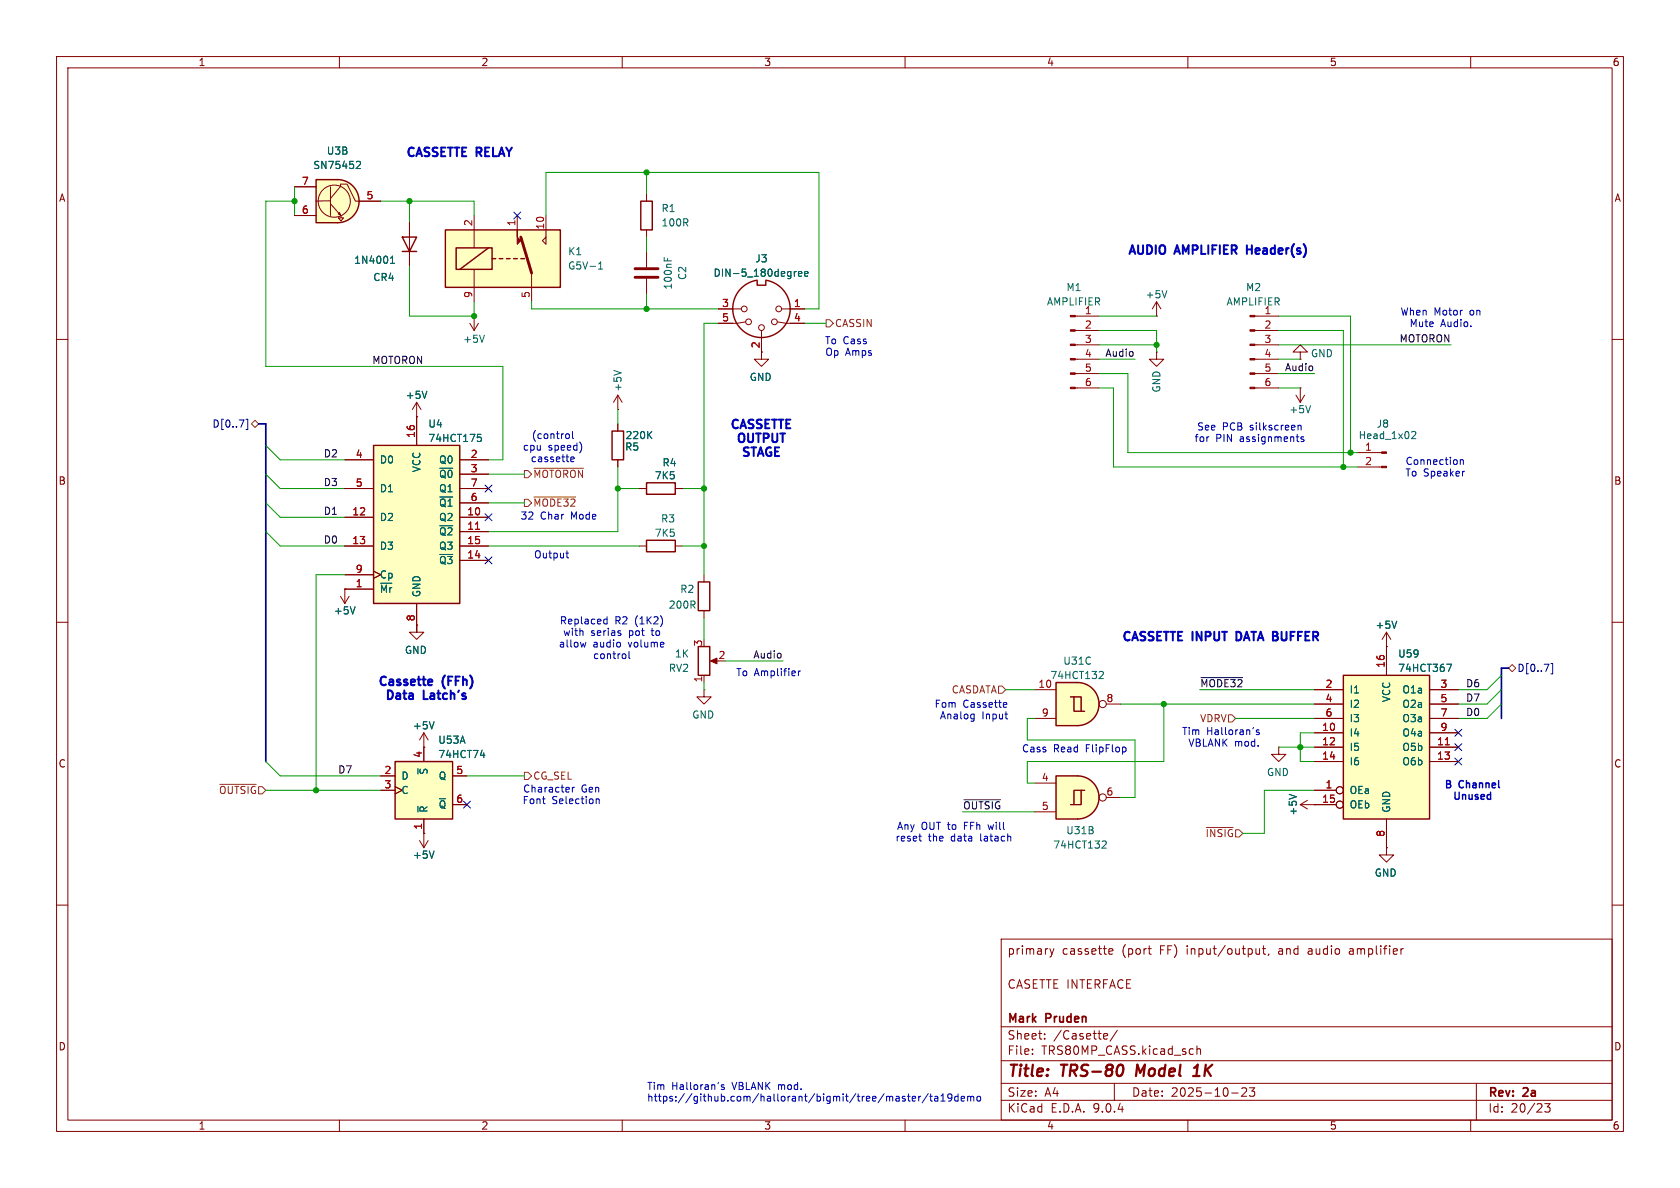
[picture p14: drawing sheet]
<svg xmlns="http://www.w3.org/2000/svg" width="297mm" height="210mm" viewBox="0 0 297 210" stroke-linecap="round" stroke-linejoin="round" font-family="sans-serif">
<defs><g id="words">
<g font-size="2.8" fill="#840000">
<text x="178" y="190.9">Title:</text>
<text x="187.7" y="190.9">TRS-80</text>
<text x="201.7" y="190.9">Model</text>
<text x="212.7" y="190.9">1K</text>
</g>
<g font-size="2.1" fill="#0000c2">
<text x="71.5" y="28.2">CASSETTE RELAY</text>
<text x="199.2" y="45.5">AUDIO</text>
<text x="207.8" y="45.5">AMPLIFIER</text>
<text x="221.2" y="45.5">Header(s)</text>
<text x="128.8" y="76.3">CASSETTE</text>
<text x="129.9" y="78.8">OUTPUT</text>
<text x="130.8" y="81.2">STAGE</text>
<text x="198.1" y="113.8">CASSETTE INPUT</text>
<text x="219.4" y="113.8">DATA BUFFER</text>
<text x="66.6" y="121.7">Cassette</text>
<text x="67.8" y="124.2">Data</text>
<text x="74.9" y="124.2">Latch's</text>
<text x="78.3" y="121.7">(FFh)</text>
</g>
<g font-size="2.1" fill="#840000">
<text x="178" y="169">primary</text>
<text x="187.7" y="169">cassette</text>
<text x="198.4" y="169">(port</text>
<text x="205.2" y="169">FF)</text>
<text x="210.1" y="169">input/output,</text>
<text x="226.4" y="169">and</text>
<text x="231.8" y="169">audio</text>
<text x="239.2" y="169">amplifier</text>
<text x="178" y="175">CASETTE INTERFACE</text>
<text x="178" y="184">Sheet:</text>
<text x="178" y="181.2">Mark</text>
<text x="185" y="181.2">Pruden</text>
<text x="186.2" y="184">/Casette/</text>
<text x="178" y="186.7">File:</text>
<text x="184.1" y="186.7">TRS80MP_CASS.kicad_sch</text>
<text x="178" y="196.9">KiCad</text>
<text x="178" y="194.1">Size:</text>
<text x="184.7" y="194.1">A4</text>
<text x="185.7" y="196.9">E.D.A.</text>
<text x="193.3" y="196.9">9.0.4</text>
<text x="200" y="194.1">Date:</text>
<text x="207" y="194.1">2025-10-23</text>
<text x="263" y="194.3">Rev:</text>
<text x="263" y="196.9">Id:</text>
<text x="267.1" y="196.9">20/23</text>
<text x="269.4" y="194.3">2a</text>
</g>
<g font-size="1.8" fill="#840000">
<text x="35" y="11.9">1</text>
<text x="85" y="11.9">2</text>
<text x="135" y="11.9">3</text>
<text x="185" y="11.9">4</text>
<text x="235" y="11.9">5</text>
<text x="285" y="11.9">6</text>
<text x="10.3" y="35.9">A</text>
<text x="285.3" y="35.9">A</text>
<text x="134.4" y="61.7" transform="rotate(-90 134.4 61.7)">2</text>
<text x="10.3" y="85.9">B</text>
<text x="285.3" y="85.9">B</text>
<text x="10.3" y="135.9">C</text>
<text x="285.3" y="135.9">C</text>
<text x="10.3" y="185.9">D</text>
<text x="285.3" y="185.9">D</text>
<text x="35" y="199.9">1</text>
<text x="85" y="199.9">2</text>
<text x="135" y="199.9">3</text>
<text x="185" y="199.9">4</text>
<text x="235" y="199.9">5</text>
<text x="285" y="199.9">6</text>
</g>
<g font-size="1.8" fill="#006464">
<text x="57.7" y="27.5">U3B</text>
<text x="55.3" y="30.1">SN75452</text>
<text x="116.8" y="37.7">R1</text>
<text x="116.8" y="40.2">100R</text>
<text x="62.5" y="46.8">1N4001</text>
<text x="100.3" y="45.3">K1</text>
<text x="100.3" y="47.9">G5V-1</text>
<text x="133.4" y="46.6">J3</text>
<text x="65.9" y="49.9">CR4</text>
<text x="119" y="51.3" transform="rotate(-90 119 51.3)">100nF</text>
<text x="121.5" y="49.6" transform="rotate(-90 121.5 49.6)">C2</text>
<text x="126.1" y="49.1">DIN-5_180degree</text>
<text x="188.4" y="51.7">M1</text>
<text x="202.4" y="52.9">+5V</text>
<text x="220.2" y="51.7">M2</text>
<text x="185" y="54.2">AMPLIFIER</text>
<text x="216.7" y="54.2">AMPLIFIER</text>
<text x="81.8" y="60.8">+5V</text>
<text x="231.7" y="63.3">GND</text>
<text x="71.6" y="70.7">+5V</text>
<text x="110.1" y="69.3" transform="rotate(-90 110.1 69.3)">+5V</text>
<text x="132.4" y="67.5">GND</text>
<text x="205.3" y="69.5" transform="rotate(-90 205.3 69.5)">GND</text>
<text x="75.6" y="75.8">U4</text>
<text x="110.5" y="77.8">220K</text>
<text x="227.8" y="73.3">+5V</text>
<text x="240.1" y="77.8">Head_1x02</text>
<text x="243.3" y="75.8">J8</text>
<text x="67.1" y="82.1">D0</text>
<text x="74.5" y="83.6" transform="rotate(-90 74.5 83.6)">VCC</text>
<text x="75.6" y="78.3">74HCT175</text>
<text x="77.5" y="82.1">Q0</text>
<text x="110.4" y="79.9">R5</text>
<text x="117" y="82.7">R4</text>
<text x="67.1" y="87.2">D1</text>
<text x="77.5" y="84.7">~{Q0}</text>
<text x="77.5" y="87.2">Q1</text>
<text x="77.5" y="89.8">~{Q1}</text>
<text x="115.7" y="84.9">7K5</text>
<text x="67.1" y="92.3">D2</text>
<text x="77.5" y="92.3">Q2</text>
<text x="77.5" y="94.8">~{Q2}</text>
<text x="115.7" y="95.1">7K5</text>
<text x="116.8" y="92.6">R3</text>
<text x="67.1" y="97.4">D3</text>
<text x="77.5" y="97.4">Q3</text>
<text x="77.5" y="99.9">~{Q3}</text>
<text x="67.1" y="102.5">Cp</text>
<text x="67.1" y="105">~{Mr}</text>
<text x="74.5" y="105.7" transform="rotate(-90 74.5 105.7)">GND</text>
<text x="118.1" y="107.8">200R</text>
<text x="120.2" y="105">R2</text>
<text x="58.9" y="108.8">+5V</text>
<text x="243.1" y="111.4">+5V</text>
<text x="71.5" y="115.8">GND</text>
<text x="118.1" y="119">RV2</text>
<text x="119.2" y="116.4">1K</text>
<text x="187.9" y="117.7">U31C</text>
<text x="247.1" y="116.4">U59</text>
<text x="247.1" y="119">74HCT367</text>
<text x="185.6" y="120.2">74HCT132</text>
<text x="238.5" y="122.8">I1</text>
<text x="238.5" y="125.3">I2</text>
<text x="246" y="124.2" transform="rotate(-90 246 124.2)">VCC</text>
<text x="247.8" y="122.8">O1a</text>
<text x="247.8" y="125.3">O2a</text>
<text x="72.9" y="129.1">+5V</text>
<text x="77.4" y="131.7">U53A</text>
<text x="122.3" y="127.2">GND</text>
<text x="238.5" y="127.9">I3</text>
<text x="238.5" y="130.4">I4</text>
<text x="247.8" y="127.9">O3a</text>
<text x="247.8" y="130.4">O4a</text>
<text x="75.8" y="137" transform="rotate(-90 75.8 137)">~{S}</text>
<text x="77.4" y="134.2">74HCT74</text>
<text x="223.9" y="137.4">GND</text>
<text x="238.5" y="132.9">I5</text>
<text x="238.5" y="135.5">I6</text>
<text x="247.8" y="132.9">O5b</text>
<text x="247.8" y="135.5">O6b</text>
<text x="70.9" y="138">D</text>
<text x="70.9" y="140.6">C</text>
<text x="75.8" y="143.8" transform="rotate(-90 75.8 143.8)">~{R}</text>
<text x="77.5" y="138">Q</text>
<text x="77.5" y="143.1">~{Q}</text>
<text x="238.5" y="140.6">OEa</text>
<text x="238.5" y="143.1">OEb</text>
<text x="246" y="143.8" transform="rotate(-90 246 143.8)">GND</text>
<text x="188.4" y="147.7">U31B</text>
<text x="229.5" y="144.3" transform="rotate(-90 229.5 144.3)">+5V</text>
<text x="72.9" y="152">+5V</text>
<text x="186.1" y="150.2">74HCT132</text>
<text x="242.9" y="155.2">GND</text>
</g>
<g font-size="1.8" fill="#a90000">
<text x="53.3" y="32.8">7</text>
<text x="64.7" y="35.3">5</text>
<text x="53.3" y="37.8">6</text>
<text x="83.6" y="40.1" transform="rotate(-90 83.6 40.1)">2</text>
<text x="91.2" y="40.1" transform="rotate(-90 91.2 40.1)">1</text>
<text x="96.3" y="40.7" transform="rotate(-90 96.3 40.7)">10</text>
<text x="83.6" y="52.8" transform="rotate(-90 83.6 52.8)">9</text>
<text x="93.7" y="52.8" transform="rotate(-90 93.7 52.8)">5</text>
<text x="127.6" y="56.9">5</text>
<text x="127.6" y="54.4">3</text>
<text x="140.3" y="56.9">4</text>
<text x="140.3" y="54.4">1</text>
<text x="191.7" y="55.6">1</text>
<text x="191.7" y="58.2">2</text>
<text x="223.4" y="55.6">1</text>
<text x="223.4" y="58.2">2</text>
<text x="191.7" y="60.7">3</text>
<text x="191.7" y="63.2">4</text>
<text x="191.7" y="65.8">5</text>
<text x="223.4" y="60.7">3</text>
<text x="223.4" y="63.2">4</text>
<text x="223.4" y="65.8">5</text>
<text x="191.7" y="68.3">6</text>
<text x="223.4" y="68.3">6</text>
<text x="73.4" y="77.5" transform="rotate(-90 73.4 77.5)">16</text>
<text x="62.8" y="81">4</text>
<text x="83.1" y="81">2</text>
<text x="83.1" y="83.6">3</text>
<text x="241.2" y="79.8">1</text>
<text x="241.2" y="82.3">2</text>
<text x="62.8" y="86.1">5</text>
<text x="83.1" y="86.1">7</text>
<text x="83.1" y="88.6">6</text>
<text x="62.2" y="91.2">12</text>
<text x="82.5" y="91.2">10</text>
<text x="82.5" y="93.7">11</text>
<text x="62.2" y="96.3">13</text>
<text x="62.8" y="101.3">9</text>
<text x="82.5" y="96.3">15</text>
<text x="82.5" y="98.8">14</text>
<text x="62.8" y="103.9">1</text>
<text x="73.4" y="109.9" transform="rotate(-90 73.4 109.9)">8</text>
<text x="124.2" y="114.4" transform="rotate(-90 124.2 114.4)">3</text>
<text x="126.9" y="116.6">2</text>
<text x="244.9" y="118.2" transform="rotate(-90 244.9 118.2)">16</text>
<text x="124.2" y="120.7" transform="rotate(-90 124.2 120.7)">1</text>
<text x="183.5" y="121.7">10</text>
<text x="195.5" y="124.2">8</text>
<text x="234.2" y="121.7">2</text>
<text x="234.2" y="124.2">4</text>
<text x="254.6" y="121.7">3</text>
<text x="254.6" y="124.2">5</text>
<text x="184.1" y="126.7">9</text>
<text x="233.6" y="129.3">10</text>
<text x="233.6" y="131.8">12</text>
<text x="234.2" y="126.7">6</text>
<text x="254" y="131.8">11</text>
<text x="254.6" y="126.7">7</text>
<text x="254.6" y="129.3">9</text>
<text x="67.9" y="136.9">2</text>
<text x="74.7" y="134.1" transform="rotate(-90 74.7 134.1)">4</text>
<text x="80.6" y="136.9">5</text>
<text x="233.6" y="134.4">14</text>
<text x="254" y="134.4">13</text>
<text x="67.9" y="139.4">3</text>
<text x="80.6" y="142">6</text>
<text x="184.1" y="138.2">4</text>
<text x="184.1" y="143.3">5</text>
<text x="195.5" y="140.7">6</text>
<text x="233.6" y="142">15</text>
<text x="234.2" y="139.4">1</text>
<text x="74.7" y="146.8" transform="rotate(-90 74.7 146.8)">1</text>
<text x="244.9" y="148" transform="rotate(-90 244.9 148)">8</text>
</g>
<g font-size="1.8" fill="#725600">
<text x="147.5" y="58">CASSIN</text>
<text x="94.2" y="89.8">~{MODE32}</text>
<text x="94.2" y="84.7">~{MOTORON}</text>
<text x="168.2" y="122.8">CASDATA</text>
<text x="212.1" y="127.9">VDRV</text>
<text x="38.6" y="140.6">~{OUTSIG}</text>
<text x="94.2" y="138">CG_SEL</text>
<text x="213" y="148.2">~{INSIG}</text>
</g>
<g font-size="1.8" fill="#0000c2">
<text x="247.5" y="56">When</text>
<text x="249.1" y="58">Mute</text>
<text x="253.5" y="56">Motor</text>
<text x="254.7" y="58">Audio.</text>
<text x="259.9" y="56">on</text>
<text x="145.7" y="61.1">To Cass</text>
<text x="145.8" y="63.1">Op</text>
<text x="149.5" y="63.1">Amps</text>
<text x="93.9" y="77.8">(control</text>
<text x="211.5" y="76.3">See</text>
<text x="216.1" y="76.3">PCB</text>
<text x="221.1" y="76.3">silkscreen</text>
<text x="92.3" y="79.9">cpu</text>
<text x="93.7" y="81.9">cassette</text>
<text x="96.9" y="79.9">speed)</text>
<text x="211.1" y="78.3">for</text>
<text x="214.9" y="78.3">PIN</text>
<text x="219.3" y="78.3">assignments</text>
<text x="248.4" y="82.4">Connection</text>
<text x="248.4" y="84.4">To Speaker</text>
<text x="91.9" y="92.1">32</text>
<text x="95.5" y="92.1">Char</text>
<text x="101" y="92.1">Mode</text>
<text x="94.3" y="98.9">Output</text>
<text x="98.9" y="110.6">Replaced</text>
<text x="99.5" y="112.6">with</text>
<text x="104.4" y="112.6">serias</text>
<text x="108.7" y="110.6">R2</text>
<text x="111.3" y="112.6">pot</text>
<text x="112.3" y="110.6">(1K2)</text>
<text x="115.5" y="112.6">to</text>
<text x="98.7" y="114.7">allow</text>
<text x="104.7" y="116.7">control</text>
<text x="104.8" y="114.7">audio</text>
<text x="111.2" y="114.7">volume</text>
<text x="130" y="119.7">To Amplifier</text>
<text x="165.1" y="125.3">Fom</text>
<text x="170.2" y="125.3">Cassette</text>
<text x="166.1" y="127.4">Analog</text>
<text x="173.6" y="127.4">Input</text>
<text x="208.9" y="130.1">Tim</text>
<text x="213.3" y="130.1">Halloran's</text>
<text x="180.6" y="133.2">Cass</text>
<text x="186.2" y="133.2">Read</text>
<text x="192.1" y="133.2">FlipFlop</text>
<text x="210" y="132.2">VBLANK</text>
<text x="218.2" y="132.2">mod.</text>
<text x="92.3" y="142.4">Font</text>
<text x="92.4" y="140.3">Character</text>
<text x="97.6" y="142.4">Selection</text>
<text x="102.7" y="140.3">Gen</text>
<text x="255.2" y="139.7">B</text>
<text x="256.7" y="141.7">Unused</text>
<text x="257.9" y="139.7">Channel</text>
<text x="158.2" y="149">reset</text>
<text x="158.5" y="146.9">Any</text>
<text x="162.9" y="146.9">OUT to</text>
<text x="164.1" y="149">the</text>
<text x="168.2" y="149">data</text>
<text x="170.7" y="146.9">FFh</text>
<text x="173.6" y="149">latach</text>
<text x="175.2" y="146.9">will</text>
<text x="114.3" y="192.9">Tim</text>
<text x="114.3" y="194.9">https://github.com/hallorant/bigmit/tree/master/ta19demo</text>
<text x="118.7" y="192.9">Halloran's</text>
<text x="129.6" y="192.9">VBLANK</text>
<text x="137.8" y="192.9">mod.</text>
</g>
<g font-size="1.8" fill="#0f0f0f">
<text x="65.7" y="64.4">MOTORON</text>
<text x="195.3" y="63.2">Audio</text>
<text x="227.1" y="65.7">Audio</text>
<text x="247.3" y="60.6">MOTORON</text>
<text x="57.1" y="80.9">D2</text>
<text x="57.1" y="86">D3</text>
<text x="57.1" y="91.1">D1</text>
<text x="57.1" y="96.2">D0</text>
<text x="133.1" y="116.5">Audio</text>
<text x="212.1" y="121.6">~{MODE32}</text>
<text x="259.1" y="124.1">D7</text>
<text x="259.1" y="121.6">D6</text>
<text x="259.1" y="126.7">D0</text>
<text x="59.7" y="136.8">D7</text>
<text x="170.2" y="143.2">~{OUTSIG}</text>
</g>
<g font-size="1.8" fill="#000084">
<text x="37.5" y="75.8">D[0..7]</text>
<text x="268.2" y="119">D[0..7]</text>
</g>
</g></defs>
<g fill="none" stroke="#840000" stroke-width=".18">
<path d="M10 10h277v190h-277zM12 12h273v186h-273zM60 10v2M110 10v2M160 10v2M210 10v2M260 10v2M10 60h2M285 60h2M10 110h2M285 110h2M10 160h2"/>
<path d="M177 166h108v32h-108zM185.6 167.7l.4 1M186 168.7l-.2 .4-.2 .1M186.3 167.7l-.3 1M196.1 168.6h.6M196.1 167.8l.4-.1 .2 .4-.7 .1M203 167.7h.5M203.2 168.6l.3 .1M222.7 168.6l-.2 .1-.4-.1M222.7 167.7v1M223.2 167.7h.5M223.4 167.2v1.3l.3 .2"/>
<path d="M224.3 168.6l-.1 .3M238.6 168.2v.4M248.1 167.7l-.3 .1M285 160h2M60 198v2M110 198v2M160 198v2M177 194.5h108M177 191.5h108M177 187.5h108M177 181.5h108M182.5 186.3v.1"/>
<path d="M182.5 185.5v.1M184.7 183.6v.1M184.7 182.8v.1M195.3 182.7l.4 .1 .1 .3-.7 .1M195.7 183.6l-.4 .1M197 191.5v3M197.5 182.1l-1.3 2M210 198v2M211.6 184.9v1.5M211.6 185.5l.2-.1 .4 .1v.9M217.7 193.2h1.2M219.5 192.4l.6-.1 .2 .1 .1 .3-.9 1.1h.9"/>
<path d="M220.9 192.3h.9l-.5 .6 .4 .1v.7l-.2 .1h-.4l-.2-.1M260 198v2M261 191.5v6.5M273.1 195.1h.9l-.5 .6 .5 .1v.7l-.3 .1h-.4l-.2-.1"/>
</g>
<path d="M198.4 188.3a1.31 1.31 0 0 1 0 1.5M201.1 188.2l-.3 2M210.9 190.2h1.2M211.1 188.8l.6-.6-.2 2" fill="none" stroke="#840000" stroke-width=".4"/>
<path d="M190.5 120.7a3.8 3.8 0 0 1 3.8 3.8 3.8 3.8 0 0 1-3.8 3.8z" fill="#ffffc2" stroke="#ffffc2" stroke-width=".18"/>
<path d="M186.7 120.7h3.8v7.6h-3.8z" fill="#ffffc2"/>
<g fill="none" stroke="#840000" stroke-width=".18">
<path d="M73.7 73.7h.1M73.7 71.1l-.8 1.3M73.7 71.1l.7 1.3M73.7 71.1v2.6M113 86.4h1.3M119.4 86.4h1.2M60.2 105.4l.8 1.3M61 104.1h.1M61 104.1v2.6M61.7 105.4l-.7 1.3M182.9 127h3.8M182.9 121.9h3.8"/>
<path d="M189.2 123.2h1.9v2.5h.7M189.9 123.2v2.5h1.2M195.6 124.5h2.5"/>
<circle cx="194.9" cy="124.5" r=".63"/>
</g>
<path d="M114.3 85.3h5.1v2.1h-5.1zM186.7 120.7h3.8a3.8 3.8 0 0 1 3.8 3.8 3.8 3.8 0 0 1-3.8 3.8h-3.8z" fill="none" stroke="#840000" stroke-width=".25"/>
<path d="M75.5 69.2l-.4 1.2M62.8 107.3l-.4 1.2M194.5 118.7h.4l.2 .4-.8 .9h.8" fill="none" stroke="#006464" stroke-width=".18"/>
<path d="M66 78.7h15.3v28h-15.3z" fill="#ffffc2"/>
<path d="M66 78.7h15.3v28h-15.3z" fill="none" stroke="#840000" stroke-width=".25"/>
<g fill="none" stroke="#840000" stroke-width=".18">
<path d="M190.1 55.9h4.2M190.1 58.4h4.2M73.7 73.7v5M190.1 61h4.2M190.1 63.5h4.2M190.1 66h4.2M190.1 68.6h4.2M204.5 62.2v1.3h1.2l-1.2 1.3-1.3-1.3h1.3M204.5 62.2h.1M61 81.3h5M61 86.4h5M61 91.4h5"/>
<path d="M61 96.5h5M81.3 81.3h5.1M81.3 86.4h5.1M81.3 91.4h5.1M81.3 96.5h5.1M81.3 83.8h5.1M81.3 88.9h5.1M81.3 94h5.1M81.3 99.1h5.1M61 101.6h5M61 104.1h5M66 101l1.3 .6-1.3 .6"/>
<path d="M73.7 106.7v5.1"/>
</g>
<path d="M84.1 93.6h.7" fill="none" stroke="#a90000" stroke-width=".18"/>
<path d="M84.4 76.8h.6M84.6 77.3h.3l.2 .2-.1 .5h-.4" fill="none" stroke="#006464" stroke-width=".18"/>
<g fill="#840000" stroke="#840000" stroke-width=".18">
<path d="M189.2 55.8h.9v.2h-.9z"/>
<path d="M189.2 58.3h.9v.2h-.9z"/>
<path d="M189.2 60.8h.9v.3h-.9z"/>
<path d="M189.2 63.4h.9v.2h-.9z"/>
<path d="M189.2 65.9h.9v.3h-.9z"/>
<path d="M189.2 68.5h.9v.2h-.9z"/>
</g>
<path d="M69.8 134.6h10.2v10.2h-10.2z" fill="#ffffc2"/>
<path d="M69.8 134.6h10.2v10.2h-10.2z" fill="none" stroke="#840000" stroke-width=".25"/>
<g fill="none" stroke="#840000" stroke-width=".18">
<path d="M204.5 55.9h.1M204.5 53.3l-.8 1.3M204.5 53.3l.7 1.3M204.5 53.3v2.6M221.8 55.9h4.3M221.8 58.4h4.3M221.8 61h4.3M221.8 63.5h4.3M221.8 66h4.3M221.8 68.6h4.3M229.1 69.9l.8 1.2M229.9 62.2h1.2l-1.2-1.2-1.3 1.2h1.3v1.3"/>
<path d="M229.9 63.5h.1M229.9 68.6h.1M229.9 68.6v2.5M230.6 69.9l-.7 1.2M240 80h4.2M240 82.6h4.2M67.3 137.2h2.5M67.3 139.7h2.5M69.8 139.1l1.3 .6-1.3 .6M74.9 132.1v2.5M80 137.2h2.5M74.2 148.6l.7 1.3"/>
<path d="M74.9 147.3h.1M74.9 144.8v5.1M75.7 148.6l-.8 1.3M80 142.2h2.5"/>
</g>
<path d="M206.3 51.4l-.4 1.2M231.7 71.7l-.4 1.3M249.6 76.3h.5l.2 .3-.8 .9h.8M84.9 133.5h.8M85.5 133.1v.8M73.9 142.5v1M76.7 150.4l-.4 1.3" fill="none" stroke="#006464" stroke-width=".18"/>
<g fill="#840000" stroke="#840000" stroke-width=".18">
<path d="M221 55.8h.8v.2h-.8z"/>
<path d="M221 58.3h.8v.2h-.8z"/>
<path d="M221 60.8h.8v.3h-.8z"/>
<path d="M221 63.4h.8v.2h-.8z"/>
<path d="M221 65.9h.8v.3h-.8z"/>
<path d="M221 68.5h.8v.2h-.8z"/>
<path d="M244.2 79.9h.9v.2h-.9z"/>
<path d="M244.2 82.4h.9v.3h-.9z"/>
</g>
<path d="M237.5 119.4h15.2v25.4h-15.2z" fill="#ffffc2"/>
<path d="M114.3 95.5h5.1v2h-5.1zM123.4 102.9h2.1v5.1h-2.1zM123.4 114.3h2.1v5.1h-2.1zM237.5 119.4h15.2v25.4h-15.2z" fill="none" stroke="#840000" stroke-width=".25"/>
<g fill="none" stroke="#840000" stroke-width=".18">
<path d="M113 96.5h1.3M119.4 96.5h1.2M124.5 101.6v1.3M124.5 108v1.2M124.5 119.4v1.3M126 116.8h1M245.1 114.3h.1M245.1 111.8v7.6M245.1 111.8l-.8 1.2M245.1 111.8l.8 1.2M124.5 121.9v1.3h1.2l-1.2 1.3-1.3-1.3h1.3M124.5 121.9h.1"/>
<path d="M226.1 132.1v1.3h1.2l-1.2 1.2-1.3-1.2h1.3M226.1 132.1h.1M232.4 121.9h5.1M232.4 124.5h5.1M232.4 127h5.1M232.4 129.5h5.1M232.4 132.1h5.1M232.4 134.6h5.1M232.4 139.7h3.8M252.7 121.9h5.1M252.7 124.5h5.1M252.7 127h5.1"/>
<path d="M252.7 129.5h5.1M252.7 132.1h5.1M252.7 134.6h5.1M229.9 142.2h6.3M229.9 142.2l1.2 .8M231.1 141.5l-1.2 .7M232.4 142.2h.1M245.1 149.9v1.2h1.3l-1.3 1.3-1.3-1.3h1.3M245.1 149.9h.1M245.1 144.8v5.1"/>
<circle cx="236.9" cy="139.7" r=".63"/>
<circle cx="236.9" cy="142.2" r=".63"/>
</g>
<path d="M255.5 131.7h.7" fill="none" stroke="#a90000" stroke-width=".18"/>
<path d="M246.9 109.8l-.4 1.3M255.8 117.4h.8l-.5 1.3M227.9 140.4l1.3 .4" fill="none" stroke="#006464" stroke-width=".18"/>
<path d="M125.6 116.8l1.1-.5v1z" fill="#840000" stroke="#840000" stroke-width=".18"/>
<path d="M190.5 137.2a3.8 3.8 0 0 1 3.8 3.8 3.8 3.8 0 0 1-3.8 3.8z" fill="#ffffc2" stroke="#ffffc2" stroke-width=".18"/>
<path d="M186.7 137.2h3.8v7.6h-3.8z" fill="#ffffc2"/>
<g fill="none" stroke="#840000" stroke-width=".18">
<path d="M72.4 39.4v7.6M73.7 110.5v1.3h1.2l-1.2 1.2-1.3-1.2h1.3M73.7 110.5h.1M74.9 132.1h.1M74.9 129.5l-.7 1.3M74.9 129.5l.8 1.3M74.9 129.5v2.6M182.9 138.4h3.8M191.1 139.7h-1.2v2.5M191.8 139.7h-.7v2.5h-1.9M182.9 143.5h3.8M195.6 141h2.5"/>
<circle cx="194.9" cy="141" r=".63"/>
</g>
<path d="M71.1 41.9h2.6l-1.3 2.6zM71.1 44.5h2.6M186.7 137.2h3.8a3.8 3.8 0 0 1 3.8 3.8 3.8 3.8 0 0 1-3.8 3.8h-3.8z" fill="none" stroke="#840000" stroke-width=".25"/>
<path d="M69 46.6h.8M69 45.6l.4-.3v1.3M76.7 127.6l-.4 1.2M195 148.7h.5l.1 .3-.8 .9h.8" fill="none" stroke="#006464" stroke-width=".18"/>
<path d="M78.7 40.6h20.4v10.2h-20.4z" fill="#ffffc2"/>
<g fill="none" stroke="#840000" stroke-width=".18">
<path d="M83.8 38.1v5.7M91.4 38.1v2.5M96.5 38.1v5.1l-.6-.7 .6-.6M83.1 57.2l.7 1.2M83.8 55.9h.1M83.8 47.6v5.7M83.8 55.9v2.5M84.6 57.2l-.8 1.2M94 48.3v5M109.2 72.4h.1M109.2 69.9v2.5M109.2 74.9v1.3"/>
<path d="M109.2 69.9l-.7 1.2M109.2 69.9l.8 1.2M134.6 62.2v1.3h1.3l-1.3 1.3-1.3-1.3h1.3M109.2 81.3v1.3"/>
</g>
<path d="M78.7 40.6h20.4v10.2h-20.4zM80.6 43.8h6.4v3.8h-6.4zM86.4 43.8l-5.1 3.8M87 45.7h.6M88.3 45.7h.6M89.5 45.7h.7M90.8 45.7h.6M92.1 45.7h.6M108.2 76.2h2v5.1h-2z" fill="none" stroke="#840000" stroke-width=".25"/>
<path d="M91.4 40.6v1.3l.7 .6-.7 .7z" fill="#840000" stroke="#840000" stroke-width=".18"/>
<path d="M92.1 41.9l1.9 6.4" fill="none" stroke="#840000" stroke-width=".51"/>
<path d="M85.6 59.3l-.4 1.2M105.8 47.6h.7M105.8 46.7l.4-.4v1.3M108.5 65.5l1.3 .4M114.7 76.8l.5 .7M115.2 76.3l-.7 .7" fill="none" stroke="#006464" stroke-width=".18"/>
<path d="M59.7 31.8a3.8 3.8 0 0 1 3.8 3.8 3.8 3.8 0 0 1-3.8 3.8z" fill="#ffffc2" stroke="#ffffc2" stroke-width=".18"/>
<path d="M55.9 31.8h3.8v7.6h-3.8z" fill="#ffffc2"/>
<g fill="none" stroke="#840000" stroke-width=".18">
<path d="M52.1 33h3.8M52.1 38.1h3.8M58.4 35.5h-2.6M58.4 33v5.1M58.5 36.1l1.8 2M59.8 38.5h.9l-.4 .6zM60.2 33l-1.8 2.1M60.2 38l-.4-.2 .2-.2 .2 .5M60.2 32.6v.3M60.2 32.5h1.2l1.4 3.1h4.5M60.3 38.1v.4M72.4 39.4v2.5"/>
<path d="M114.3 34.3v1.3M72.4 44.5v2.5M114.3 40.6v1.3M114.3 44.5v2.7M114.3 49.3v2.8M127 54.6h4.1M131.8 56.9l-1.5 .3h-3.3M134.6 58.4v3.8M137.4 56.9l1.5 .3h3.3M138.2 54.6h4M73.7 73.7h.1M73.7 73.7v5"/>
<path d="M109.2 74.9v1.3M61 86.4h5M61 81.3h5M61 91.4h5M61 96.5h5M81.3 86.4h5.1M81.3 81.3h5.1M81.3 91.4h5.1M81.3 96.5h5.1M81.3 83.8h5.1M81.3 88.9h5.1M81.3 94h5.1"/>
<path d="M81.3 99.1h5.1M109.2 81.3v1.3M113 86.4h1.3M119.4 86.4h1.2M61 104.1h.1M61 101.6h5M61 104.1h5M66 101l1.3 .6-1.3 .6M73.7 110.5h.1M73.7 106.7v5.1M245.1 114.3h.1M245.1 114.3v5.1"/>
<path d="M67.3 137.2h2.5M67.3 139.7h2.5M69.8 139.1l1.3 .6-1.3 .6M74.9 132.1h.1M74.9 132.1v2.5M80 137.2h2.5M232.4 139.7h3.8M232.4 121.9h5.1M232.4 124.5h5.1M232.4 127h5.1M232.4 129.5h5.1M232.4 132.1h5.1"/>
<path d="M232.4 134.6h5.1M252.7 121.9h5.1M252.7 124.5h5.1M252.7 127h5.1M252.7 129.5h5.1M252.7 132.1h5.1M252.7 134.6h5.1M74.9 147.3h.1M74.9 144.8v2.5M80 142.2h2.5M232.4 142.2h.1M232.4 142.2h3.8"/>
<path d="M245.1 149.9h.1M245.1 144.8v5.1"/>
<circle cx="59.1" cy="35.6" r="2.84"/>
<circle cx="131.6" cy="54.6" r=".51"/>
<circle cx="132.3" cy="56.9" r=".51"/>
<circle cx="134.6" cy="57.9" r=".51"/>
<circle cx="136.9" cy="56.9" r=".51"/>
<circle cx="137.7" cy="54.6" r=".51"/>
<circle cx="236.9" cy="139.7" r=".63"/>
<circle cx="236.9" cy="142.2" r=".63"/>
</g>
<path d="M55.9 31.8h3.8a3.8 3.8 0 0 1 3.8 3.8 3.8 3.8 0 0 1-3.8 3.8h-3.8zM113.3 35.6h2v5h-2zM133.9 49.7v.7h1.5v-.7M133.9 49.5a5.1 5.1 0 0 0-3.6 7.8 5.1 5.1 0 0 0 8.6 0 5.1 5.1 0 0 0-3.5-7.8" fill="none" stroke="#840000" stroke-width=".25"/>
<g fill="none" stroke="#006464" stroke-width=".18">
<path d="M63.2 28.5l.4 .1 .1 .3-.8 .9h.8M69 46.6h.8M69 45.6l.4-.3v1.3M117.4 45.5v.6M118 45.7v.4M140.8 48l-.3 .1M141.2 48.4l.6-.1-.1-.2-.4-.1-.1 .2v.6h.5M142.2 48.4l.6-.1v-.2l-.4-.1-.2 .2 .1 .6h.5M75.5 69.2l-.4 1.2M84.4 76.8h.6M84.6 77.3h.3l.2 .2-.1 .5h-.4M114.7 76.8l.5 .7"/>
<path d="M115.2 76.3l-.7 .7M62.8 107.3l-.4 1.2M246.9 109.8l-.4 1.3M255.8 117.4h.8l-.5 1.3M76.7 127.6l-.4 1.2M84.9 133.5h.8M85.5 133.1v.8M73.9 142.5v1M76.7 150.4l-.4 1.3M227.9 140.4l1.3 .4"/>
</g>
<path d="M112.3 47.5h4M112.3 49h4" fill="none" stroke="#840000" stroke-width=".51"/>
<g fill="none" stroke="#000084" stroke-width=".18">
<path d="M90.8 37.5l1.2 1.2M92 37.5l-1.2 1.2M43.5 74.1h.3v1.8h-.3M85.8 85.8l1.2 1.2M85.8 90.8l1.2 1.2M85.8 98.5l1.2 1.2M87 85.8l-1.2 1.2M87 90.8l-1.2 1.2M87 98.5l-1.2 1.2M274.2 117.3h.3v1.8h-.3M257.2 134l1.2 1.2M257.2 128.9l1.2 1.2"/>
<path d="M257.2 131.5l1.2 1.2M258.4 134l-1.2 1.2M258.4 128.9l-1.2 1.2M258.4 131.5l-1.2 1.2M81.9 141.6l1.3 1.2M83.2 141.6l-1.3 1.2"/>
</g>
<path d="M146 56.5h.7l.6 .7-.6 .6h-.7zM45.1 74.3l.6 .6-.6 .7-.7-.7zM92.7 88.3h.6l.7 .6-.7 .6h-.6zM92.7 83.2h.6l.7 .6-.7 .7h-.6zM94.4 87.9h7.4M94.4 82.8h8.8M266.7 118.1l.6-.6 .7 .6-.7 .6zM38.8 138.7h6.5M92.7 136.5h.6l.7 .7-.7 .6h-.6zM176.5 121.3h.7l.6 .6-.6 .7h-.7zM217.2 126.4h.6l.6 .6-.6 .6h-.6zM213.3 146.3h4.7" fill="none" stroke="#725600" stroke-width=".18"/>
<path d="M212.3 119.8h7.4M170.4 141.4h6.5" fill="none" stroke="#0f0f0f" stroke-width=".18"/>
<path d="M45.7 74.9h1.3v59.7M266.7 118.1h-1.3v8.9" fill="none" stroke="#000084" stroke-width=".3"/>
<g fill="none" stroke="#009600" stroke-width=".18">
<path d="M52.1 35.6h-5.1v29.2h41.9v16.5h-2.5M52.1 33v5.1M67.3 35.6h16.5v2.5M72.4 35.6v3.8M96.5 38.1v-7.6h48.3v24.1h-2.6M114.3 30.5v3.8M72.4 47v8.9h11.4v-2.6M94 53.3v1.3h33M114.3 41.9v2.6M114.3 52.1v2.5M127 57.2h-2.5v44.4M142.2 57.2h3.8"/>
<path d="M194.3 55.9h10.2M194.3 58.4h10.2v3.8M226.1 55.9h12.7v24.1M226.1 58.4h11.4v24.2M47 78.7l2.5 2.6h11.5M109.2 72.4v2.5M194.3 63.5h6.4M194.3 66h5.1v14h40.6M194.3 68.6h2.5v14h43.2M194.3 61h10.2M226.1 63.5h3.8M226.1 68.6h3.8"/>
<path d="M226.1 66h6.3M226.1 61h30.4M47 88.9l2.5 2.5h11.5M47 83.8l2.5 2.6h11.5M47 94l2.5 2.5h11.5M86.4 83.8h6.3M86.4 88.9h6.3M86.4 96.5h26.6M109.2 82.6v11.4h-22.8M109.2 86.4h3.8M120.6 86.4h3.9M120.6 96.5h3.9"/>
<path d="M61 101.6h-5.1v38.1M73.7 110.5v1.3M124.5 109.2v3.8M128.3 116.8h10.1M265.4 119.4l-2.5 2.5h-5.1M47 139.7h20.3M47 134.6l2.5 2.6h17.8M82.5 137.2h10.2M124.5 120.7v1.2M177.8 121.9h5.1M182.9 127h-1.3v3.8h19.1v10.2h-2.6M198.1 124.5h34.3"/>
<path d="M205.7 124.5v10.1h-24.1v3.8h1.3M212.1 121.9h20.3M218.4 127h14M226.1 132.1h6.3M232.4 129.5h-2.5v5.1h2.5M232.4 139.7h-8.9v7.6h-3.8M265.4 124.5l-2.5 2.5h-5.1M265.4 121.9l-2.5 2.6h-5.1M170.2 143.5h12.7"/>
</g>
<g fill="none" stroke="#0000c2" stroke-width=".18">
<path d="M100.2 76.7h.3l.2 .2-.1 .5-.4 .1M101.2 76.3v1.1l.2 .1M102.8 78.7v.8M229.5 75.2v.8M229.5 75.3l.2-.1h.3v.8M230.5 77.3l-.3-.1-.2 .2 .1 .2 .4 .1v.3h-.5M100 97.8h.5M100.2 97.4v1l.3 .2M101 80.8v.8h.4M101.4 80.8l.1 .3-.6 .1M258.2 81.3v.8M258.2 81.4l.1-.1h.3l.1 .8"/>
<path d="M258.8 83.3h.1M103.6 113.5l-.3 .9-.2-.6M106.8 110.2h.5M106.8 109.5h.5M107.3 109v1.3M109.6 111.9l.2 .2-.2 .2M109.6 111.5l.1 .1M110.5 115.6l.2 .2-.2 .6M111.2 115.2v1l.2 .2M141.2 118.6v.9M141.5 118.6l-.3 .3M101.2 139.2v.8"/>
<path d="M101.6 139.2l-.4 .2M171.8 126.2l.4 .1M172.2 126.2v1.1l-.2 .2M172.2 127l-.4 .1M177.6 124.2l.3 .1 .1 .2-.6 .1M177.7 126.2h.4M177.9 125h-.3M178 127.1h.1M198.8 132.1l.3 .2v.4l-.3 .2M222.6 129.1l-.3-.1-.2 .2 .1 .2 .4 .1v.3h-.5M105.4 141.2v.9M105.4 141.3l.2-.1 .3 .1v.8"/>
<path d="M162.4 147.8h.5M162.7 148.6l.2 .1M128 191.8h-.3l-.2 .1 .1 .2 .4 .1v.3h-.5M160 193.9l-.3-.1-.2 .2 .1 .2 .4 .1v.3h-.5M160.4 193.8h.5M160.6 193.4v1.1l.3 .1M161.3 194.2l.6-.1-.1-.2-.3-.1-.2 .2v.6h.5M162.4 193.8v.8M162.8 193.8l-.4 .2M164.1 193.3l-1.1 1.6M164.4 193.8h.4M164.5 193.4v1.1l.3 .1"/>
<path d="M165.3 193.9h.4l.1 .7M165.8 194.1l-.4 .1-.2 .1 .2 .3h.4M166.3 194.6h.8M166.3 193.7l.4-.3v1.2M168.3 193.9l-.3 .3-.3-.1-.1-.2 .1-.5h.3l.2 .1a.84 .84 0 0 1-.3 1.1h-.2M169.4 193.9l-.4-.1-.2 .2 .1 .6h.5M169.4 193.4v1.2M169.9 194.2l.6-.1v-.2l-.4-.1-.2 .2 .1 .6h.5M171.1 193.9l.3-.1 .2 .2M171.1 193.8v.8M171.6 194l.2-.2 .3 .1 .1 .7M171.6 194v.6"/>
<path d="M172.8 193.9l.1-.1 .4 .1 .1 .5-.2 .2h-.3l-.1-.1z"/>
</g>
<path d="M220.4 43.4v1.5M220.4 44.1h.9M228.8 43.1l-.1 .1M230.5 43.1v.1M78.7 119.4l-.1 .1M83.1 119.4l.1 .1M218.9 111.7h-.3v1.5h.3M75.9 120.1l.4 .1 .1 .3-.7 .1M76.3 121.1h-.4" fill="none" stroke="#0000c2" stroke-width=".36"/>
<path d="M84.1 93.6h.7M255.5 131.7h.7" fill="none" stroke="#a90000" stroke-width=".18"/>
<g fill="#009600" stroke="#009600" stroke-width=".18">
<circle cx="55.9" cy="139.7" r=".46"/>
<circle cx="229.9" cy="132.1" r=".46"/>
<circle cx="205.7" cy="124.5" r=".46"/>
<circle cx="114.3" cy="30.5" r=".46"/>
<circle cx="124.5" cy="86.4" r=".46"/>
<circle cx="109.2" cy="86.4" r=".46"/>
<circle cx="124.5" cy="96.5" r=".46"/>
<circle cx="72.4" cy="35.6" r=".46"/>
<circle cx="52.1" cy="35.6" r=".46"/>
<circle cx="114.3" cy="54.6" r=".46"/>
<circle cx="83.8" cy="55.9" r=".46"/>
<circle cx="238.8" cy="80" r=".46"/>
<circle cx="237.5" cy="82.6" r=".46"/>
<circle cx="204.5" cy="61" r=".46"/>
</g>
<use href="#words"/>
</svg>
